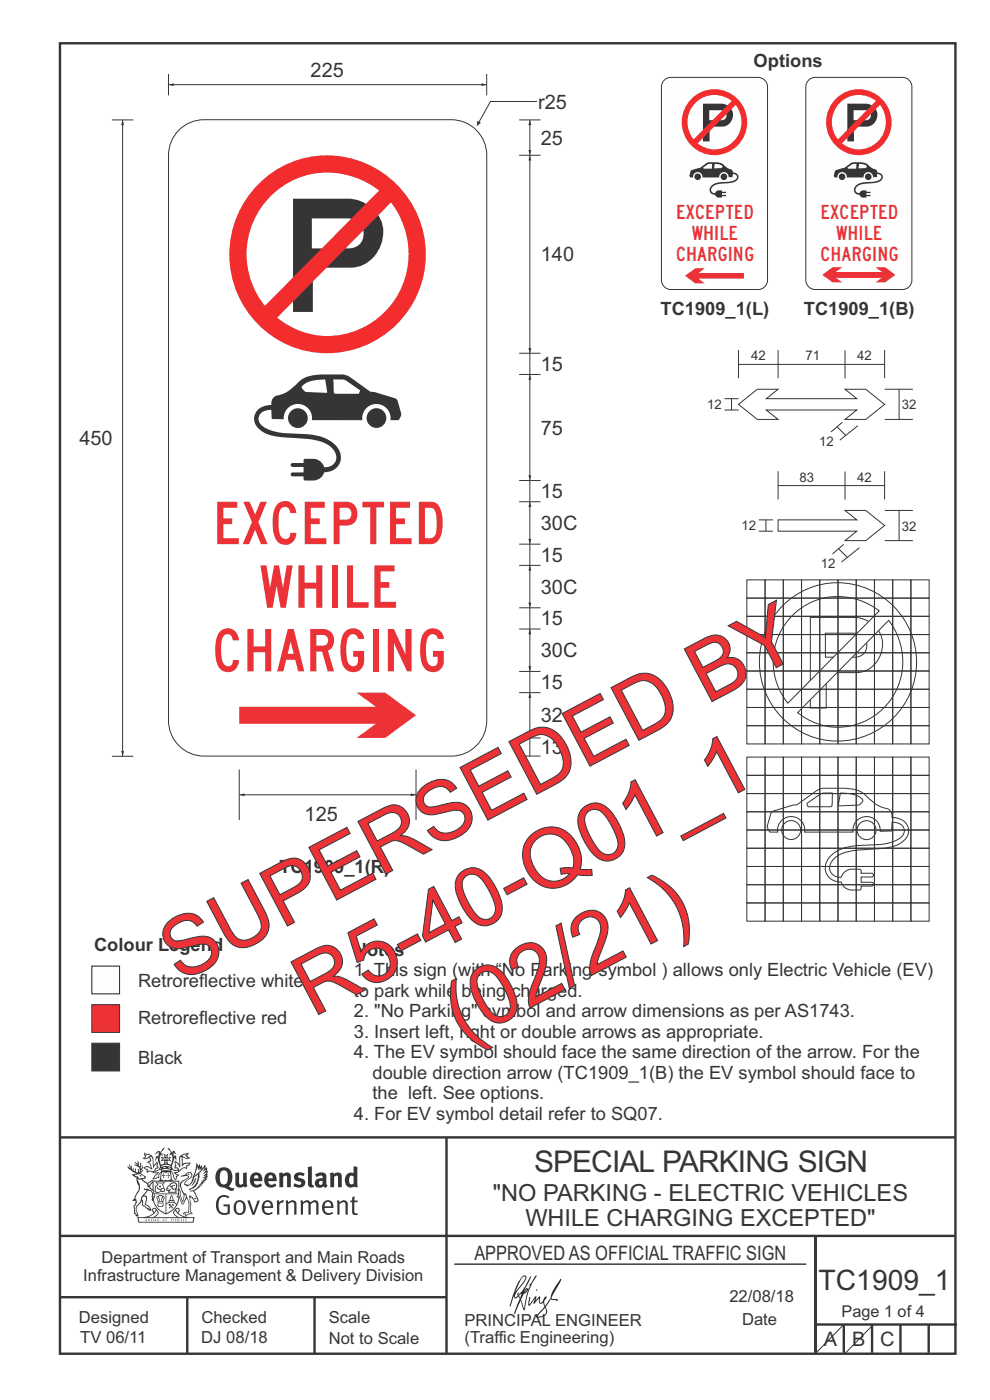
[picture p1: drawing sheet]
<svg xmlns="http://www.w3.org/2000/svg" width="210mm" height="297mm" viewBox="0 0 210 297" stroke-linecap="round" stroke-linejoin="round" font-family="sans-serif">
<defs><g id="words">
<g font-size="17.6" fill="#ed3237">
<text x="38.1" y="208.5" transform="rotate(-28 38.1 208.5)">SUPERSEDED BY</text>
<text x="66.4" y="215.9" transform="rotate(-28 66.4 215.9)">R5-40-Q01_1</text>
<text x="98.1" y="221.4" transform="rotate(-28 98.1 221.4)">(02/21)</text>
</g>
<g font-size="12.5" fill="#ed3237">
<text x="45.1" y="115.4">EXCEPTED</text>
<text x="55" y="128.9">WHILE</text>
<text x="44.9" y="142.4">CHARGING</text>
</g>
<text font-size="6.3" fill="#373435" x="113.3" y="248.6">SPECIAL PARKING SIGN</text>
<text font-size="6" fill="#373435" x="173.6" y="273.7">TC1909_1</text>
<g font-size="5" fill="#373435">
<text x="104.5" y="254.9">&quot;NO PARKING - ELECTRIC VEHICLES</text>
<text x="111.4" y="260.1">WHILE CHARGING EXCEPTED&quot;</text>
</g>
<g font-size="4.2" fill="#373435">
<text x="65.9" y="16.3">225</text>
<text x="114.2" y="23">r25</text>
<text x="114.7" y="30.7">25</text>
<text x="114.7" y="55.4">140</text>
<text x="114.7" y="78.6">15</text>
<text x="16.8" y="94.4">450</text>
<text x="114.7" y="92.2">75</text>
<text x="114.7" y="105.6">15</text>
<text x="114.7" y="112.5">30C</text>
<text x="114.7" y="119.1">15</text>
<text x="114.7" y="126">30C</text>
<text x="114.7" y="132.6">15</text>
<text x="114.7" y="139.5">30C</text>
<text x="114.7" y="146.1">15</text>
<text x="114.7" y="153.2">32</text>
<text x="114.7" y="160">13</text>
<text x="64.6" y="174.1">125</text>
<text x="100.6" y="267.2">APPROVED AS OFFICIAL TRAFFIC SIGN</text>
<text x="174.7" y="285.6">A</text>
<text x="180.8" y="285.6">B</text>
<text x="186.7" y="285.6">C</text>
</g>
<g font-size="4.2" fill="#ed3237">
<text x="143.4" y="46.4">EXCEPTED</text>
<text x="174.1" y="46.4">EXCEPTED</text>
<text x="146.7" y="50.9">WHILE</text>
<text x="177.3" y="50.9">WHILE</text>
<text x="143.3" y="55.4">CHARGING</text>
<text x="174" y="55.4">CHARGING</text>
</g>
<g font-size="3.9" fill="#373435">
<text x="159.9" y="14.3">Options</text>
<text x="140.1" y="66.8">TC1909_1(L)</text>
<text x="170.5" y="66.8">TC1909_1(B)</text>
<text x="59.3" y="185.2">TC1909_1(R)</text>
<text x="20" y="201.7">Colour Legend</text>
<text x="75.1" y="202.8">Notes</text>
<text x="29.3" y="209.3">Retroreflective white</text>
<text x="75.1" y="207.2">1. This sign (with “No Parking”symbol ) allows only Electric Vehicle (EV)</text>
<text x="75.1" y="211.5">to park while being charged.</text>
<text x="75.1" y="215.8">2. &quot;No Parking&quot; symbol and arrow dimensions as per AS1743.</text>
<text x="29.3" y="217.3">Retroreflective red</text>
<text x="75.1" y="220.2">3. Insert left, right or double arrows as appropriate.</text>
<text x="29.3" y="225.6">Black</text>
<text x="75.1" y="224.5">4. The EV symbol should face the same direction of the arrow. For the</text>
<text x="79" y="228.8">double direction arrow (TC1909_1(B) the EV symbol should face to</text>
<text x="79" y="233.2">the left. See options.</text>
<text x="75.1" y="237.5">4. For EV symbol detail refer to SQ07.</text>
</g>
<g font-size="3.5" fill="#373435">
<text x="21.6" y="267.9">Department of Transport and Main Roads</text>
<text x="17.7" y="271.8">Infrastructure Management &amp; Delivery Division</text>
<text x="16.7" y="280.6">Designed</text>
<text x="42.7" y="280.6">Checked</text>
<text x="69.7" y="280.6">Scale</text>
<text x="98.5" y="281.3">PRINCIPAL ENGINEER</text>
<text x="154.7" y="276.2">22/08/18</text>
<text x="157.4" y="281.2">Date</text>
<text x="17" y="284.8">TV 06/11</text>
<text x="42.7" y="284.8">DJ 08/18</text>
<text x="69.7" y="285.2">Not to Scale</text>
<text x="98.5" y="284.8">(Traffic Engineering)</text>
</g>
<text font-size="3.4" fill="#373435" x="178.5" y="279.4">Page 1 of 4</text>
<g font-size="2.8" fill="#373435">
<text x="159.4" y="76.5">42</text>
<text x="170.8" y="76.5">71</text>
<text x="181.9" y="76.5">42</text>
<text x="150" y="86.8">12</text>
<text x="191.3" y="86.9">32</text>
<text x="173.8" y="94.7">12</text>
<text x="169.6" y="102.2">83</text>
<text x="181.9" y="102.2">42</text>
<text x="157.3" y="112.5">12</text>
<text x="191.3" y="112.6">32</text>
<text x="174.1" y="120.5">12</text>
</g>
</g></defs>
<path d="M140.9 17l.9-.5 .5-.1h18.5a1.99 1.99 0 0 1 2 2v41a1.99 1.99 0 0 1-2 2h-18.5a1.99 1.99 0 0 1-2-2v-41l.1-.5z" fill-rule="evenodd" fill="#fefefe" stroke="#373435" stroke-width=".21"/>
<path d="M149.1 22v8h1.4v-3.1h2.7a2.44 2.44 0 0 0 2.3-2.6 2.44 2.44 0 0 0-2.5-2.3zM150.4 23.4h2.6a1.06 1.06 0 0 1 1.1 1 1.06 1.06 0 0 1-1.1 1.1h-2.6z" fill="#373435"/>
<path d="M144.6 26a7 7 0 0 0 13.9 0 7 7 0 0 0-13.9 0zM156 22.3l-8 8.1a5.8 5.8 0 0 0 7.7-.5 5.8 5.8 0 0 0 .3-7.6zM147.5 21.8a5.8 5.8 0 0 1 7.7-.4l-8.1 8.2a5.8 5.8 0 0 1 .4-7.8z" fill-rule="evenodd" fill="#f32c2e"/>
<path d="M152.9 37.5a.7 .7 0 0 1 1.4 0 .7 .7 0 0 1-1.4 0zM146.6 36.2l1.9-.6a4 4 0 0 1 5.2-.5l.5 .5 1 .4 .2 .5a1.27 1.27 0 0 1 1.2 1.3 2.47 2.47 0 0 1-2.5 1.1 3.9 3.9 0 0 0-3.2 1 .71 .71 0 0 0 .1 .8 .71 .71 0 0 0 .7 .3 1.1 1.1 0 0 1 1.5-.5v.2h.7l.2 .1-.2 .2h-.7v.3h.7l.2 .2-.2 .1h-.7v.2a1.1 1.1 0 0 1-1.5-.5 1.15 1.15 0 0 1-1.2-.9 1.15 1.15 0 0 1 .8-1.3 9.5 9.5 0 0 1 3.7-.6 1.09 1.09 0 0 0 1.2-1.3l-.8-.3v.7h-.8a1 1 0 0 0-1.1-1.1 1 1 0 0 0-.9 1.1l-3.6 .1a1 1 0 0 0-1-1.2 1 1 0 0 0-1 1.2 .48 .48 0 0 1-.5 0 .48 .48 0 0 1-.2-.5zM147.3 37.5a.7 .7 0 0 1 1.4 0 .7 .7 0 0 1-1.4 0zM151.6 34.8a1.68 1.68 0 0 1 1.7 .6l-.3 .3h-1.5zM149.2 35.5l.1 .3h1.6l.1-1h-.7z" fill-rule="evenodd" fill="#373435"/>
<path d="M145.3 58.5l2.2-1.6h2l-1.3 1h9.6v1.2h-9.6l1.3 1h-2z" fill-rule="evenodd" fill="#ed3237"/>
<path d="M171.5 17l.9-.5 .5-.1h18.6a1.99 1.99 0 0 1 1.9 2v41a1.99 1.99 0 0 1-1.9 2h-18.6a1.99 1.99 0 0 1-2-2v-41l.1-.5z" fill-rule="evenodd" fill="#fefefe" stroke="#373435" stroke-width=".21"/>
<path d="M179.7 22v8h1.4v-3.1h2.7a2.44 2.44 0 0 0 2.3-2.6 2.44 2.44 0 0 0-2.5-2.3zM181.1 23.4h2.5a1.06 1.06 0 0 1 1.1 1 1.06 1.06 0 0 1-1.1 1.1h-2.5z" fill="#373435"/>
<path d="M175.2 26a7 7 0 0 0 13.9 0 7 7 0 0 0-13.9 0zM186.7 22.3l-8.1 8.1a5.8 5.8 0 0 0 7.7-.5 5.8 5.8 0 0 0 .4-7.6zM178.1 21.8a5.8 5.8 0 0 1 7.7-.4l-8.1 8.2a5.8 5.8 0 0 1 .4-7.8z" fill-rule="evenodd" fill="#f32c2e"/>
<path d="M183.5 37.5a.7 .7 0 0 1 1.4 0 .7 .7 0 0 1-1.4 0zM177.2 36.2l1.9-.6a4 4 0 0 1 5.2-.5l.5 .5 1.1 .4 .2 .5a1.27 1.27 0 0 1 1.1 1.3 2.47 2.47 0 0 1-2.5 1.1 3.9 3.9 0 0 0-3.1 1 .71 .71 0 0 0 0 .8 .71 .71 0 0 0 .7 .3 1.1 1.1 0 0 1 1.5-.5v.2h.7l.2 .1-.2 .2h-.7v.3h.7l.2 .2-.2 .1h-.7v.2a1.1 1.1 0 0 1-1.5-.5 1.15 1.15 0 0 1-1.2-.9 1.15 1.15 0 0 1 .9-1.3 9.5 9.5 0 0 1 3.6-.6 1.09 1.09 0 0 0 1.2-1.3l-.7-.3-.1 .7h-.8a1 1 0 0 0-1.1-1.1 1 1 0 0 0-.9 1.1l-3.6 .1a1 1 0 0 0-1-1.2 1 1 0 0 0-1 1.2 .48 .48 0 0 1-.5 0 .48 .48 0 0 1-.2-.5zM177.9 37.5a.7 .7 0 0 1 1.4 0 .7 .7 0 0 1-1.4 0zM182.3 34.8a1.68 1.68 0 0 1 1.6 .6l-.3 .3h-1.5zM179.8 35.5l.1 .3h1.7l.1-1h-.8z" fill-rule="evenodd" fill="#373435"/>
<g fill="#ed3237">
<path d="M174.4 58.3l2.2-1.6h2l-1.3 1h9.6v1.2h-9.6l1.3 1h-2z" fill-rule="evenodd"/>
<path d="M177.4 57.7h9.7l-1.4-1h2.1l2.1 1.6-2.1 1.6h-2.1l1.4-1h-9.7z" fill-rule="evenodd"/>
</g>
<g fill="none" stroke="#373435" stroke-width=".51">
<path d="M12.7 9.2h190v278h-190zM12.7 241.3h190M94.7 241.4v45.8M12.7 275.2h82M12.7 262.2h190.1M39.7 275.2v12M66.7 275.2v12M173 262.1v24.9M173 281h30M179 281v6M185 281v6M191 281v6"/>
<path d="M197 281v6"/>
</g>
<path d="M96.4 268.2h74.6" fill="none" stroke="#373435" stroke-width=".21"/>
<g fill="#373435">
<path d="M47 248.4a2.55 2.55 0 0 0 0 2.7l.3 .2a.81 .81 0 0 0 1-1v-.5a1.04 1.04 0 0 0-1.1-1.5zM46.3 248.1a1.82 1.82 0 0 1 2.1-.2 1.82 1.82 0 0 1 .9 1.8 2.29 2.29 0 0 1-.8 2l.7 .3h.5l-.2 .6a2.87 2.87 0 0 1-2-.7 2.12 2.12 0 0 1-1.7-3.1z" fill-rule="evenodd"/>
<path d="M49.9 248.9l.8-.2v2a.46 .46 0 0 0 .3 .6 .46 .46 0 0 0 .6-.3v-2.1l.7-.2v2.4l.2 .5-.5 .3-.3-.3a1.02 1.02 0 0 1-1.2 .3 1.02 1.02 0 0 1-.6-1.1z" fill-rule="evenodd"/>
<path d="M54 249.5l-.1 .5h.9a.49 .49 0 0 0-.2-.6 .49 .49 0 0 0-.6 .1zM53.4 249.1a1.34 1.34 0 0 1 1.6-.2 1.34 1.34 0 0 1 .6 1.5v.2h-1.7a.77 .77 0 0 0 .5 .8 .77 .77 0 0 0 .9-.4l.3 .5a1.59 1.59 0 0 1-2 .2 1.59 1.59 0 0 1-.5-2.1z" fill-rule="evenodd"/>
<path d="M57 249.5l-.1 .5h1a.49 .49 0 0 0-.2-.6 .49 .49 0 0 0-.7 .1zM56.4 249.1a1.34 1.34 0 0 1 1.6-.2 1.34 1.34 0 0 1 .7 1.5v.2h-1.8a.77 .77 0 0 0 .5 .8 .77 .77 0 0 0 .9-.4l.4 .5a1.59 1.59 0 0 1-2.1 .2 1.59 1.59 0 0 1-.5-2.1z" fill-rule="evenodd"/>
<path d="M59.2 248.9l.7-.2 .1 .4a.95 .95 0 0 1 1-.3 .95 .95 0 0 1 .7 .8v2.3h-.8v-2.3a.46 .46 0 0 0-.8 .1v2.2h-.8z" fill-rule="evenodd"/>
<path d="M62.6 249.1a1.75 1.75 0 0 1 2-.1l-.2 .5-.6-.2a.43 .43 0 0 0-.6 .3l.4 .3a1.04 1.04 0 0 1 1.2 1.1 1.04 1.04 0 0 1-1.4 1l-1.2-.4 .3-.6 1 .4 .4-.4a.88 .88 0 0 0-1-.5l-.4-.2-.1-.4z" fill-rule="evenodd"/>
<path d="M65.3 247.6l.8-.2 .1 3.8 .3 .2 .1 .4a.88 .88 0 0 1-1 0 .88 .88 0 0 1-.3-1z" fill-rule="evenodd"/>
<path d="M67.8 250.6a.43 .43 0 0 0-.1 .7 .43 .43 0 0 0 .7-.1v-.7zM66.8 249.1a1.7 1.7 0 0 1 2.4 .1v1.9l.3 .4-.4 .5-.5-.4a1.03 1.03 0 0 1-1.7-.1 1.03 1.03 0 0 1 .8-1.5h.7v-.4a.8 .8 0 0 0-1.2 .1z" fill-rule="evenodd"/>
<path d="M70 248.9l.7-.2 .1 .4a.95 .95 0 0 1 1-.3 .95 .95 0 0 1 .7 .8v2.3h-.8v-2.3a.46 .46 0 0 0-.8 .1v2.2h-.8z" fill-rule="evenodd"/>
<path d="M74.3 249.5a1.48 1.48 0 0 0 0 1.7h.5l.2-.1v-1.5l-.3-.2zM75 247.4l.8 .1 .1 4.4h-.7l-.1-.2a1.26 1.26 0 0 1-1.4 0 1.26 1.26 0 0 1-.5-1.3 1.29 1.29 0 0 1 .4-1.4 1.29 1.29 0 0 1 1.4-.1z" fill-rule="evenodd"/>
<path d="M46.4 253.9a1.72 1.72 0 0 1 2.3 0l-.3 .3a1.24 1.24 0 0 0-1.4-.2 1.24 1.24 0 0 0-.6 1.4 1.49 1.49 0 0 0 1.2 1.9l.7-.1v-1.3h-.8l-.1-.4h1.3v1.9a1.93 1.93 0 0 1-2.2 0 1.93 1.93 0 0 1-.7-2.2l.2-.8z" fill-rule="evenodd"/>
<path d="M50.4 255.1a1.65 1.65 0 0 0 .2 2.2 .99 .99 0 0 0 1-1.4 .78 .78 0 0 0-.4-.8 .78 .78 0 0 0-.8 0zM50 254.9a1.33 1.33 0 0 1 1.6-.1 1.33 1.33 0 0 1 .5 1.4 1.31 1.31 0 0 1-1.3 1.6 1.31 1.31 0 0 1-1.2-1.6v-.6z" fill-rule="evenodd"/>
<path d="M52.5 254.7l.4-.1 .9 2.6 .8-2.5h.5l-1.1 3h-.5z" fill-rule="evenodd"/>
<path d="M56.3 255.2l-.2 .7h1.3a.7 .7 0 0 0-.3-.8 .7 .7 0 0 0-.8 .1zM55.9 255a1.22 1.22 0 0 1 1.5-.2 1.22 1.22 0 0 1 .5 1.5h-1.8a.93 .93 0 0 0 .5 1 .93 .93 0 0 0 1.1-.2l.2 .3a1.43 1.43 0 0 1-1.8 .1 1.43 1.43 0 0 1-.6-1.7z" fill-rule="evenodd"/>
<path d="M58.7 254.7l.4-.1 .1 .5 .4-.4 .6-.1-.2 .5a.66 .66 0 0 0-.8 .7v1.9h-.4z" fill-rule="evenodd"/>
<path d="M60.6 254.7l.4-.1 .1 .5a.94 .94 0 0 1 1-.5 .94 .94 0 0 1 .8 .8v2.3h-.5l-.1-2.5a.81 .81 0 0 0-1.2 .3v2.2h-.4z" fill-rule="evenodd"/>
<path d="M63.7 254.7l.5-.1 .1 .5 .4-.3a.78 .78 0 0 1 1.1 .3 .9 .9 0 0 1 1-.5 .9 .9 0 0 1 .8 .8v2.3h-.5l-.1-2.5a.67 .67 0 0 0-1.1 .3v2.2h-.5v-2.4l-.4-.3-.7 .4v2.3h-.5z" fill-rule="evenodd"/>
<path d="M69 255.2l-.1 .7h1.3a.7 .7 0 0 0-.3-.8 .7 .7 0 0 0-.9 .1zM68.7 255a1.22 1.22 0 0 1 1.5-.2 1.22 1.22 0 0 1 .5 1.5h-1.8a.93 .93 0 0 0 .4 1 .93 .93 0 0 0 1.2-.2l.1 .3a1.44 1.44 0 0 1-1.7 .1 1.44 1.44 0 0 1-.6-1.7z" fill-rule="evenodd"/>
<path d="M71.4 254.7l.5-.1 .1 .5a.94 .94 0 0 1 1-.5 .94 .94 0 0 1 .8 .8v2.3h-.5l-.1-2.5a.81 .81 0 0 0-1.2 .3v2.2h-.4z" fill-rule="evenodd"/>
<path d="M74.7 253.9l.5-.1v.9h.7l-.1 .3h-.6v2.2l.1 .2h.5l.1 .3a.75 .75 0 0 1-1.2-.6v-2.1h-.4v-.3h.4z" fill-rule="evenodd"/>
<path d="M30.8 244.9l1.1 .3-.9 .5h-.4l.6-.5zM31.8 245.4h.2a2.44 2.44 0 0 1 .4 1.9l.1 .5 .7-1-.1 .6 .3 .3a.57 .57 0 0 0-.6 .7l-1-.1-.5 .2 .2-.5-.8-.3 .7-.1 .9 .5 .1-.1-.6-1.3-.2-.2h.5zM30.7 244.4l-.1 .5 .2 .4-.6 .4a1.04 1.04 0 0 0 1.4-.1l.2 .6-.3 .1-.2 .4a.94 .94 0 0 1 .8 1.1l-.2-.1a1.16 1.16 0 0 0-1.5-.1l.3 .4 .4 .2 .1 .5 .2 .1 .1-.2a.94 .94 0 0 1 1.1 .2l.8 .1-1.2 1.2a1.13 1.13 0 0 0 1.2-.2l.4-.1-.1-.4 .5-.8a.83 .83 0 0 0-.6 1.1l-.3-.1-.7 .4 1.1-1.4-.5 .1-.5-.1 1.3-.5-.1-.1-.9 .4v-.3l.2-.2 .3 .1 .1-.3-.2-.4v-.6l-.1-.4-.7 1v-.7a1.42 1.42 0 0 0-1.6-1.8z" fill-rule="evenodd"/>
<path d="M38.5 245.2l.5-.2 .7-.1-.6 .3 .8 .5h-.3zM38.3 245.5l.2-.1 .1 2a1.69 1.69 0 0 1 1.6-.6l-.8 .5 .1 .5a1.1 1.1 0 0 0-1.5 .6l-.1-.5-.2-.2h-.5l.3-.4-.3-.7a1.42 1.42 0 0 1 .8 1.1l.2-.1zM37.1 246.2l.1 1-.2 .3 .1 .4h.5l.1 .2a.96 .96 0 0 1-1.1-.1l-.1 .1a1.06 1.06 0 0 0 1.3 .2v.1a.72 .72 0 0 1-1 .2l.3 .5 .6 .2-.4 .2-.1 .6-.2-.3-.4-1.1-.4-.4 .4 .9a1.54 1.54 0 0 0 .7 1.2l.2-.3a.58 .58 0 0 1 .4-.8l.2-.1h-.3l-.5-.3 .9-.5a.93 .93 0 0 1 1.2-.5v.2l.2-.2 .1-.5a.99 .99 0 0 0 .7-.8l-1.3 .1-.3 .2-.1-1.4 .9 .4 .9-.3h-.4l-.5-.4 .4-.7-.6 .2a1.46 1.46 0 0 0-1.4 2.1v.4l-.2-.4z" fill-rule="evenodd"/>
<path d="M35.6 248.9l.2 .1-.1 .3 .4 .1h-.4v.6l-.1-.6h-.3l.3-.1z" fill-rule="evenodd"/>
<path d="M34.6 248.9l.2 .1v.3l.3 .1h-.3l-.1 .6v-.6h-.4l.4-.1z" fill-rule="evenodd"/>
<path d="M34.3 248.8a.57 .57 0 0 1 .9 .2 .57 .57 0 0 1 .9-.2l.2 1.4h-.2a.57 .57 0 0 1-.9 0 .69 .69 0 0 1-1.1 0zM34.2 248.1l-.3 2.1-.2 .4h3l-.2-.4-.3-2.1h-.2v.2l-.8-.1-.8 .1v-.2z" fill-rule="evenodd"/>
<path d="M34.2 252.4a.3 .3 0 0 0 .6 0 .3 .3 0 0 0-.6 0zM33.3 250.9l.3 .3-.3 .4a.79 .79 0 0 0 0 1.3l.8-.2-.1-.3a.55 .55 0 0 1-.7-.6l.1-.1 .2 .3 .3 .2 .8-.2-.4-.7 .4-.4-.7 .2zM33 250.7l1.1 .2 .9-.2-.4 .6 .4 1.2a.56 .56 0 0 1-.8 .3l-.2 .1a.73 .73 0 0 1-.9 .1 .73 .73 0 0 1-.3-1v-.4l.6-.4z" fill-rule="evenodd"/>
<path d="M35.6 251.8l.7-.4a.58 .58 0 0 1 1-.1 .58 .58 0 0 1-.4 .9l-.3-.3a.43 .43 0 0 1 .6-.4 .57 .57 0 0 0-.8 .2l-.2-.1-.3 .1 .4 .2a.55 .55 0 0 0 .9 .4v.5h-1.3l.3-.4-.1-.1-.6 .1 .2-.3-.2-.1zM35.4 251.8l-.1 .2a.39 .39 0 0 0 .2 .6h.3l-.2 .4h1.9l-.1-.8a.86 .86 0 0 0-.1-1.3 .86 .86 0 0 0-1.3 .4z" fill-rule="evenodd"/>
<path d="M36 254.8h.8v.2h-.8zM36.4 253.8l.2 .8h-.4zM36.4 253.5l-.3 .5-.1 .6h-.2v.4l-.7 .4 .2 .1a1.48 1.48 0 0 1 2.1 .2l.2-.1-.6-.5v-.5h-.2l-.1-.6z" fill-rule="evenodd"/>
<path d="M35.8 255.4l.4 .1 .1 .3 .3-.2-.2-.2a.38 .38 0 0 1 .5 .5l-.2-.2-.3 .2 .3 .2-.3 .3-.1-.4-.4 .4-.1-.2 .4-.3-.1-.1-.2 .1z" fill-rule="evenodd"/>
<path d="M34.5 254h.2v.2l-.2 .6h-.2zM33.6 255.3h.9v.2a.55 .55 0 0 1-.8 .4v-.2l-.2-.1zM33.4 254h.2l.2 .8h-.2zM33.6 255l.8-.1 .1 .2h-.8zM33.8 253.7h.5l-.2 1.1h-.1zM33.3 253.8l-.1 .3 .3 1.1a.48 .48 0 0 0-.1 .6 .48 .48 0 0 0 .5 .2h.5a.49 .49 0 0 0 .2-.8l.3-1.1-.1-.3a1.42 1.42 0 0 0-1.5 0z" fill-rule="evenodd"/>
<path d="M33.7 251.5l.4 .1 .1 .3h-.3z" fill-rule="evenodd"/>
<path d="M41.3 250.1l.3-.2-.2 .8-.6 .8h-.2l.5-.7z" fill-rule="evenodd"/>
<path d="M39.7 249l.3-.2 .5 .2a.88 .88 0 0 1-.6 1.1 1.22 1.22 0 0 0-.8 1.3l.5 .2a.72 .72 0 0 0 .9-.4l.5-.8 .2-.6 .8-.6v.2a2.85 2.85 0 0 1-2 2.9l.1 .1a2.13 2.13 0 0 0 1.9-1.5v-.3a2.01 2.01 0 0 0 .3-1.7l1.1-1.3-.4 1 .7-.5-.7 1 .8-.4-.8 .8 .7-.2-.9 .6 .8-.1-.8 .4h.7l-.8 .3 .3 .2h-.4l.2 .3h-.4l.2 .3h-.4l.1 .2h-.1a2.16 2.16 0 0 1-2 1.1l.1 .2 .4-.1a.76 .76 0 0 1 .7 .8l.5 1.2-.6 .2a1.45 1.45 0 0 0-1.1-1.3l.2 1.8-.1 1.8 .4 .3a1.07 1.07 0 0 0-1.2 .4v-.3l-.5-.2a.87 .87 0 0 1 1.1-.1v-.7a4.4 4.4 0 0 0-.6-3.1l-.1-.3h-.2a2.16 2.16 0 0 1-.7-2.2l.3-.4 1.2-.7a.55 .55 0 0 0-.4-.8zM37.8 252.4a.76 .76 0 0 1 .3 1.1l.6 1.6 .4-1.7 .2 .1a.61 .61 0 0 1-.1 .9l-.3 .8-.2 .1-.7-1.6-.3 .1a1.18 1.18 0 0 0 .1-1.4zM41.8 247.5l.2 .7 .3-.5v.6l.4-.5a1.9 1.9 0 0 1-1.2 1.4l-.3 .3zM38.2 249.6l1.4-.2 .2 .2v.3l-.5 .2a1.26 1.26 0 0 0-.9 1.9l.2 .7a1.84 1.84 0 0 1 .1 2.1l-.4-1.4a.96 .96 0 0 0-.4-1.2l-.4 .2a.78 .78 0 0 1 0 1.3l.1 .3h.4l.4 1.1a.38 .38 0 0 0 .2 .4 .38 .38 0 0 0 .4-.1l.6-1.2a2.94 2.94 0 0 1 .4 2.5l-.1 .4h-.8l-.3 .4v.2l.4-.1 .1 .4 .2 .1a1.02 1.02 0 0 1 1.3-.5v-.4l-.3-.1 .1-1.8-.3-1.3h.1a1.14 1.14 0 0 1 .8 1 .63 .63 0 0 0 .8-.2 .63 .63 0 0 0-.2-.9l-.6-1.2 .9-.6 .2-.4h.3l-.1-.2h.4l-.1-.3h.3l-.1-.3 .5-.1-.2-.2 .6-.4v-.2h-.2l.4-.5h-.3l.3-.5-.4 .1 .4-.5v-.3l-.3 .2 .2-.7-.1-.2-.4 .3v-.8l-.6 .8-.2-.8-.2 .5-.3-.7-.1 .6-.5-.8-.1 1.4-.6 1.8a1.81 1.81 0 0 1-1 1.5l-.6-.2a1.75 1.75 0 0 1 1.1-1.2 .75 .75 0 0 0 .1-1.3 .75 .75 0 0 0-1.2 .4z" fill-rule="evenodd"/>
<path d="M41.2 254.1h.3l.2 .2-.4 .1z" fill-rule="evenodd"/>
<path d="M29.4 258.4h11.6l-.1 .8h-11.4zM31.3 258.2l.5-.1a2.48 2.48 0 0 0 1.4-1.3l.3 .5-.5 .6-.5 .3zM32.5 256.6l.3-.2 .2 .1-.3 .7zM37.2 256.8a2.65 2.65 0 0 0 1.8 1.4h-1.1l-.5-.3-.5-.6zM37.4 256.5l.2-.1 .3 .2-.3 .6zM29.2 258.2l.1 1.2h11.8l.2-1.1-.2-.1a4.1 4.1 0 0 1-3.3-.9l.3-.4-.1-.6a1.06 1.06 0 0 0-1.3 1l.2 .4 .6 .5h-4.7l.3-.1a.84 .84 0 0 0 .6-.8 .84 .84 0 0 0-.5-.8l-.3-.2h-.5l-.1 .6 .3 .4a4.2 4.2 0 0 1-3.4 .9z" fill-rule="evenodd"/>
<path d="M31 258.7l.1 .2h-.2zM31 258.5l-.3 .6 .4-.2 .2 .2z" fill-rule="evenodd"/>
<path d="M31.3 258.6h.3v.4a.25 .25 0 0 0 .2-.1 .25 .25 0 0 0-.1-.3h.1a.29 .29 0 0 1 0 .4 .29 .29 0 0 1-.4 0 .29 .29 0 0 1 0-.4z" fill-rule="evenodd"/>
<path d="M32.2 258.6a.22 .22 0 0 1 .3 .2 .22 .22 0 0 1-.3 .2zM32 258.6l.1 .4a.33 .33 0 0 0 .4 0 .33 .33 0 0 0 0-.4 .33 .33 0 0 0-.5 0z" fill-rule="evenodd"/>
<path d="M32.9 258.7l.1 .2h-.2zM32.9 258.5l-.2 .6 .3-.2 .2 .2z" fill-rule="evenodd"/>
<path d="M33.3 258.6h.2l.1 .1 .2-.1-.2 .2 .2 .3-.3-.3-.1 .3h-.1l.2-.3z" fill-rule="evenodd"/>
<path d="M34.7 258.7l.1 .2h-.2zM34.7 258.5l-.3 .6 .4-.2 .2 .2z" fill-rule="evenodd"/>
<path d="M35 258.5h.5l-.2 .1v.5h-.2l.1-.5z" fill-rule="evenodd"/>
<path d="M36.2 258.6l.3-.1-.1 .1v.2h.1h-.1v.3h-.2z" fill-rule="evenodd"/>
<path d="M36.7 258.6h.2v.5h-.2z" fill-rule="evenodd"/>
<path d="M37.3 258.6a.22 .22 0 0 1 .3 .2 .22 .22 0 0 1-.3 .2zM37.1 258.6v.4a.33 .33 0 0 0 .5 0 .33 .33 0 0 0 0-.4 .33 .33 0 0 0-.5 0z" fill-rule="evenodd"/>
<path d="M37.8 258.6l.4-.1-.2 .1v.2h.1h-.1v.2l.2 .1h-.4z" fill-rule="evenodd"/>
<path d="M38.4 258.6h.2l-.1 .4 .2 .1h-.3z" fill-rule="evenodd"/>
<path d="M38.9 258.6h.2v.5h-.2z" fill-rule="evenodd"/>
<path d="M39.3 258.6h.2h-.1l.2 .3-.2 .2-.1-.1v-.1l.2 .1z" fill-rule="evenodd"/>
<path d="M34.2 247.4a1.51 1.51 0 0 1 2 .2 2.67 2.67 0 0 0-2.1 0zM35.7 247.6l.4 .1 .1 .3-.4-.1zM34.6 247.6h.5l.1 .2h-.4zM34 247.8l.3 .2h-.3zM34.9 246.9l.3-.2 .3 .2zM34.9 245.6l.2 .1v.3h-.2zM35 245.1l.2 .2 .2-.2-.1 .3h-.2zM35.1 246.3h.2l.1 .4-.2-.2-.2 .2zM35.3 245.7l.2-.1v.4h-.2zM34.4 245.7h.3l.1 .3-.4 .1 .2-.2zM35.7 245.7h.3l-.2 .2 .2 .2-.4-.1zM32.7 244.9l1-.5-.1 1-.2-.2-.3 .2-.3 1.1 .5-1 .3 .9a1.84 1.84 0 0 1 .2 1.7l.4 .1a2.48 2.48 0 0 1 2.2 0l.2-.2-.2-.7 .7-1.8 .4 .7-.2-1-.2-.1-.2 .3v-.9l.6 .4-.6-.8-.3 .1-.1 .4-.5-.9-.5-.3 .2 .5 .6 .5-.5 .8 .4-.4a2.06 2.06 0 0 1 0 2.3l-.5-.2-.2-.6 .1-.1 .8 .2-.4-.5 .4-.5-.7 .2-.2-.2 .2-.7-.5 .4-.5-.4 .2 .7-.2 .2-.7-.2 .4 .5-.4 .5 .8-.2 .1 .1-.2 .6-.5 .2a2.02 2.02 0 0 1 0-2.2l.3 .5-.1-.7-.3-.1 .8-1.2-.4 .3-.5 .8-.2-.3a.8 .8 0 0 0-.8 .5z" fill-rule="evenodd"/>
<path d="M29.2 250.1l.3 .1a.61 .61 0 0 1 .8 .4l.3 .2a.8 .8 0 0 1 .6 1l.4 .1 .5 .5a1 1 0 0 1 .5 1.1l-.1 .7v-.5h-.1a.96 .96 0 0 0-.8-1.3l-.2-.2h-.7l-.1-.1-.1 .1 .1 .3h.6l-1.2 1.3-.2 1-.4 .6a1.33 1.33 0 0 0-.5 1.8l.2 .5a1.26 1.26 0 0 1-.5-1.5l-.1-.3a1.56 1.56 0 0 0 .4-1.7l-.3 .2 .2-.5a3.2 3.2 0 0 0 .7-3zM30.4 253.9h.4a2.06 2.06 0 0 1-.1 1.6l.7 .5 .4 .4-.6-.1-.8-.6-.1-.9a.51 .51 0 0 1 .1-.9zM28.6 249.3a1.52 1.52 0 0 1 2.1 .5l-1.1 .2-.2-.1-.1-.4h-.5zM27.5 247v.8l-.3-.4h-.1a3.1 3.1 0 0 0 1.9 1.6l-1 .1 .5 .6 .5 .1 .1 1.1a1.84 1.84 0 0 1-.3 2.5l-.4 .9-.3 .4 .2 .1 .4-.1 .1 .4-.2 .5-.3 .2 .1 1.7h.2l.3 .5 .1 .1 .4-.1-.1-.5a1.3 1.3 0 0 1-.1-1.7l.9-1 .1 1.1 .6 .2 .5 .5 .1-.1 .2 .3h.5a1.85 1.85 0 0 0-1.2-1.4l.1-.3a1.39 1.39 0 0 0 0-1.4l-.5-.1 .5-.5a.66 .66 0 0 1 .9-.4 .66 .66 0 0 1 .3 .9l-.1 .4 .2-.1v.2l-.1 .3 .2 .5 .1-.3a2.24 2.24 0 0 0 .1-2.2 .73 .73 0 0 1-.7-.7 .73 .73 0 0 1 .6-.7v-.2a.94 .94 0 0 0-.9 .8 .48 .48 0 0 1-.1-.6 .48 .48 0 0 1 .5-.2l.5-.3a.51 .51 0 0 0-.8 .2l-.5 .2-1-.8h.6l.2-.5-1.2-.7 .5-.5v-.3l-.5 .4 .1-.2a.69 .69 0 0 0 .2-1v.4l-.2 .3v-1.1l-.3-.2 .1 .6-.1 .2-.4-1.3v.7l-.6-.4 .5 .7-.6-.2 .3 .3a1 1 0 0 1 .7 1.4l-.2-.8v.9l-.5-.2v-.8l-.2 .7-.2-.1-.1-.6-.2 .4-.2-.2 .1-.7-.2 .5z" fill-rule="evenodd"/>
<path d="M29.6 249.4l.2-.1 .3 .2z" fill-rule="evenodd"/>
<path d="M32.4 250.5h5.6v2l-.2-.1v-1.7h-5.2v2.5h5.2v-.8l.1 .2-.1 1.1v-.3h-2.5v4a4.1 4.1 0 0 0 2.6-3.6l.1-.1a4 4 0 0 1-2.8 3.9 4.2 4.2 0 0 1-2.8-4.7l.1 1.2 .1-.1a3.8 3.8 0 0 0 2.5 3.4v-4h-2.5l-.2-.9z" fill-rule="evenodd"/>
<circle cx="40" cy="249.1" r=".17"/>
</g>
<g fill="#252726">
<path d="M111.6 273.7l.2-.2-.5 .7zM110.4 274.5l.3 .1-.3 .7-.3-.4zM110.9 270.9l.5-.1a9.3 9.3 0 0 1-2 3.2l-.1 .2 1-2.5zM110.6 271a14.7 14.7 0 0 0-2.2 4.9l-.3 1.2 .1 .1 .8-2.4a.42 .42 0 0 0 .2 .7 .42 .42 0 0 0 .6-.3l.2-.2 .2 .6-1.1 3.1h.2l1.1-2.8 .6 1.9 .2 .2 .2-.5a13.5 13.5 0 0 1 2-6.2l.5-.5-.2-.2-1.6 2.1 .4-.1a14.9 14.9 0 0 0-1.3 5.1l-.4-1.2a1.39 1.39 0 0 1 .2-1.8l.1-.2a.92 .92 0 0 0 .8-1.2 .75 .75 0 0 0-.7 .7l-.2 .2 1.6-3.4h-.1l-.4 .7a10.5 10.5 0 0 1-2.2 3.2l.2-.4a.32 .32 0 0 0-.4 .2 .32 .32 0 0 0 .1 .4l-.5 .4a3.2 3.2 0 0 1 1.1-2.3l.5-.6a2.49 2.49 0 0 0 .7-1.6l-.3-.2z" fill-rule="evenodd"/>
<path d="M115.6 277.5a1.15 1.15 0 0 1 .1 1.3 1.15 1.15 0 0 1-1.2 .5h-.5zM112.3 275.1l-.3 1.7 .3 .2 1.2-1.5-.3 1.1 1.1-1.2a.94 .94 0 0 0 .4 1.2l.5-.3 .3 .9-1.2 1.3a.98 .98 0 0 0-.5 1 1.9 1.9 0 0 0 2.3-1.3l-.1-.3a1.02 1.02 0 0 1 .3-1.4l.5-.9 1.5 .3-.2-.5v.3l-1.1-.2v-.2l2-3.6 .1-.3-.1-.1-1.8 2.7a6.6 6.6 0 0 1-1.5 3l-.2-.2a1.01 1.01 0 0 1 .4-1.4l.1-.2-.3-.2-.3 .5-.2 .5-.5 .4-.2-.4 .1-.9-.2-.1-.8 .9 .2-.9h-.1l-1.4 1.7 .2-1.4v-.1z" fill-rule="evenodd"/>
<path d="M113.7 273.5l.3 .3h-.3z" fill-rule="evenodd"/>
</g>
<path d="M19.5 213.1h5.9v5.9h-5.9z" fill-rule="evenodd" fill="#ed3237" stroke="#373435" stroke-width=".21"/>
<path d="M19.5 221.3h5.9v5.9h-5.9z" fill-rule="evenodd" fill="#373435" stroke="#373435" stroke-width=".21"/>
<path d="M19.5 205h5.9v5.8h-5.9z" fill-rule="evenodd" fill="#fefefe" stroke="#201e1e" stroke-width=".21"/>
<g fill="none" stroke="#373435" stroke-width=".21">
<path d="M112.4 133.4v13.5M158.4 172.2h3.9v3.9h-3.9zM158.4 176.1h3.9v3.9h-3.9zM158.4 180h3.9v3.8h-3.9zM158.4 160.6h3.9v3.9h-3.9zM158.4 164.5h3.9v3.8h-3.9zM158.4 168.3h3.9v3.9h-3.9zM162.3 172.2h3.9v3.9h-3.9zM162.3 176.1h3.9v3.9h-3.9zM162.3 180h3.9v3.8h-3.9zM162.3 160.6h3.9v3.9h-3.9zM162.3 164.5h3.9v3.8h-3.9z"/>
<path d="M162.3 168.3h3.9v3.9h-3.9zM163.7 172.2l4.6-1.4a1.59 1.59 0 0 0 1.5-.6l.6-.4a16 16 0 0 1 4-2.5l2.1-.1a13 13 0 0 1 6.4 1 13.7 13.7 0 0 0 4.3 3.1 1.84 1.84 0 0 1 2 2.1 3.4 3.4 0 0 1 3.5 2.5 3.6 3.6 0 0 1-3 3.6l-1.8 .4-3.3 .3a17.7 17.7 0 0 0-6.8 1.3 2.96 2.96 0 0 0-1.7 3.3 2.24 2.24 0 0 0 2.3 1.3 2.7 2.7 0 0 1 3.3-1.7h.8l.2 .2v.7h2.2a.4 .4 0 0 1 .4 .4 .4 .4 0 0 1-.4 .4h-2.2v1.1h2.2a.4 .4 0 0 1 .4 .4 .4 .4 0 0 1-.4 .4h-2.2v.6l-.2 .2a5.5 5.5 0 0 1-3.3-.5l-.8-1.2a3.1 3.1 0 0 1-3.2-2 3.1 3.1 0 0 1 1.1-3.7 11.4 11.4 0 0 1 7.8-2.1 13.9 13.9 0 0 0 6.4-1.2 1.8 1.8 0 0 0 1.3-1.6 1.8 1.8 0 0 0-.9-1.7l-1.7-.4-.1 1.9h-2.4a2.89 2.89 0 0 0-3-3.1 2.89 2.89 0 0 0-2.7 3.3h-10.3a2.89 2.89 0 0 0-2.9-3.3 2.89 2.89 0 0 0-2.8 3.3h-1.3a.93 .93 0 0 1-.9-.9v-.5l.7-2.4zM166.2 172.2h3.8v3.9h-3.8zM166.2 176.1h3.8v3.9h-3.8zM166.2 180h3.8v3.8h-3.8zM166.2 160.6h3.8v3.9h-3.8zM166.2 164.5h3.8v3.8h-3.8zM166.2 168.3h3.8v3.9h-3.8zM170 172.2h3.9v3.9h-3.9zM170 176.1h3.9v3.9h-3.9zM170 180h3.9v3.8h-3.9zM170 160.6h3.9v3.9h-3.9z"/>
<path d="M170 164.5h3.9v3.8h-3.9zM170 168.3h3.9v3.9h-3.9zM171.2 170.4l3-2 1.8-.2 .6 .1-.2 2.8-4.9 .1-.3-.5zM173.9 172.2h3.9v3.9h-3.9zM173.9 176.1h3.9v3.9h-3.9zM173.9 180h3.9v3.8h-3.9zM173.9 160.6h3.9v3.9h-3.9zM173.9 164.5h3.9v3.8h-3.9zM173.9 168.3h3.9v3.9h-3.9zM177.8 172.2h3.8v3.9h-3.8zM177.8 176.1h3.8v3.9h-3.8zM177.8 180h3.8v3.8h-3.8z"/>
<path d="M177.8 160.6h3.8v3.9h-3.8zM177.8 164.5h3.8v3.8h-3.8zM177.8 168.3h3.8v3.9h-3.8zM178.3 168.3a6.6 6.6 0 0 1 4.7 1.3 1.18 1.18 0 0 1-.8 1.2l-4.3 .2-.1-.3zM181.6 180h3.9v3.8h-3.9zM181.6 172.2h3.9v3.9h-3.9zM181.6 176.1h3.9v3.9h-3.9zM181.6 160.6h3.9v3.9h-3.9zM181.6 164.5h3.9v3.8h-3.9zM181.6 168.3h3.9v3.9h-3.9zM185.5 172.2h3.9v3.9h-3.9zM185.5 176.1h3.9v3.9h-3.9z"/>
<path d="M185.5 180h3.9v3.8h-3.9zM185.5 160.6h3.9v3.9h-3.9zM185.5 164.5h3.9v3.8h-3.9zM185.5 168.3h3.9v3.9h-3.9zM189.4 172.2h3.8v3.9h-3.8zM189.4 176.1h3.8v3.9h-3.8zM189.4 180h3.8v3.8h-3.8zM189.4 160.6h3.8v3.9h-3.8zM189.4 164.5h3.8v3.8h-3.8zM189.4 168.3h3.8v3.9h-3.8zM193.2 172.2h3.9v3.9h-3.9zM193.2 176.1h3.9v3.9h-3.9z"/>
<path d="M193.2 180h3.9v3.8h-3.9zM193.2 160.6h3.9v3.9h-3.9zM193.2 164.5h3.9v3.8h-3.9zM193.2 168.3h3.9v3.9h-3.9zM158.4 183.8h3.9v3.9h-3.9zM158.4 187.7h3.9v3.9h-3.9zM158.4 191.6h3.9v3.8h-3.9zM162.3 183.8h3.9v3.9h-3.9zM162.3 187.7h3.9v3.9h-3.9zM162.3 191.6h3.9v3.8h-3.9zM166.2 183.8h3.8v3.9h-3.8zM166.2 187.7h3.8v3.9h-3.8z"/>
<path d="M166.2 191.6h3.8v3.8h-3.8zM170 183.8h3.9v3.9h-3.9zM170 187.7h3.9v3.9h-3.9zM170 191.6h3.9v3.8h-3.9zM173.9 183.8h3.9v3.9h-3.9zM173.9 187.7h3.9v3.9h-3.9zM173.9 191.6h3.9v3.8h-3.9zM177.8 183.8h3.8v3.9h-3.8zM177.8 187.7h3.8v3.9h-3.8zM177.8 191.6h3.8v3.8h-3.8zM181.6 183.8h3.9v3.9h-3.9zM181.6 187.7h3.9v3.9h-3.9z"/>
<path d="M181.6 191.6h3.9v3.8h-3.9zM185.5 183.8h3.9v3.9h-3.9zM185.5 187.7h3.9v3.9h-3.9zM185.5 191.6h3.9v3.8h-3.9zM189.4 183.8h3.8v3.9h-3.8zM189.4 187.7h3.8v3.9h-3.8zM189.4 191.6h3.8v3.8h-3.8zM193.2 183.8h3.9v3.9h-3.9zM193.2 187.7h3.9v3.9h-3.9zM193.2 191.6h3.9v3.8h-3.9zM179 281l-6.1 6.2"/>
<circle cx="167.8" cy="176.1" r="2.01"/>
<circle cx="183.8" cy="176.1" r="2.01"/>
</g>
<g fill="#373435">
<path d="M112.4 133.4l.3 1.1h-.6z"/>
<path d="M112.1 141.3h.6l-.3 1.1z"/>
</g>
<path d="M112.4 119.9v9" fill="none" stroke="#373435" stroke-width=".21"/>
<g fill="#373435">
<path d="M112.4 119.9l.3 1.1h-.6z"/>
<path d="M112.1 127.8h.6l-.3 1.1z"/>
</g>
<path d="M112.4 106.4v9" fill="none" stroke="#373435" stroke-width=".21"/>
<g fill="#373435">
<path d="M112.4 106.4l.3 1.1h-.6z"/>
<path d="M112.1 114.3h.6l-.3 1.1z"/>
</g>
<path d="M112.4 32.9v42" fill="none" stroke="#373435" stroke-width=".21"/>
<g fill="#373435">
<path d="M112.4 32.9l.3 1.1h-.6z"/>
<path d="M112.1 73.8h.6l-.3 1.1z"/>
</g>
<path d="M35.7 18h67.5" fill="none" stroke="#373435" stroke-width=".21"/>
<g fill="#373435">
<path d="M35.7 18l1.1-.3v.6z"/>
<path d="M102.1 17.7l1.1 .3-1.1 .3z"/>
</g>
<path d="M112.4 79.4v22.5" fill="none" stroke="#373435" stroke-width=".21"/>
<g fill="#373435">
<path d="M112.4 79.4l.3 1.1h-.6z"/>
<path d="M112.1 100.8h.6l-.3 1.1z"/>
</g>
<path d="M112.4 25.4v7.5" fill="none" stroke="#373435" stroke-width=".21"/>
<g fill="#373435">
<path d="M112.4 25.4l.3 1.1h-.6z"/>
<path d="M112.1 31.8h.6l-.3 1.1z"/>
</g>
<path d="M112.4 146.9v9.6" fill="none" stroke="#373435" stroke-width=".21"/>
<g fill="#373435">
<path d="M112.4 146.9l.3 1.1h-.6z"/>
<path d="M112.1 155.4h.6l-.3 1.1z"/>
</g>
<path d="M62.2 42.2v24h4.2v-9.4h8a7.4 7.4 0 0 0 6.9-8.4 7.7 7.7 0 0 0-7.5-6.2zM66.1 46.3h7.6a3.2 3.2 0 0 1 3.4 3.1 3.2 3.2 0 0 1-3.3 3.3h-7.7z" fill="#373435"/>
<path d="M55.3 38.5a20.9 20.9 0 0 0 .5 31.3 20.9 20.9 0 0 0 31-4.3 20.9 20.9 0 0 0-2.5-26.3 20.9 20.9 0 0 0-26.3-2.8zM82.9 42.9l-24.1 24.5a17.2 17.2 0 0 0 20.5 .7 17.2 17.2 0 0 0 6.6-19.5l-1.3-3zM57.9 41.1a17.4 17.4 0 0 1 22.5-.7l-24.2 24.5a17.4 17.4 0 0 1 1.7-23.8z" fill-rule="evenodd" fill="#f32c2e"/>
<g fill="none" stroke="#373435" stroke-width=".21">
<path d="M103.2 15.7v4.5M110.1 32.9h4.6M110.1 25.4h4.6M110.1 74.9h4.6M110.1 115.4h4.6M110.1 119.9h4.6M110.1 106.4h4.6M110.1 101.9h4.6M110.1 128.9h4.6M110.1 133.4h4.6M110.1 156.6h4.6M110.1 146.9h4.6"/>
<path d="M110.1 142.4h4.6"/>
</g>
<path d="M61.1 88.7a2.1 2.1 0 0 0 4.2 0 2.1 2.1 0 0 0-4.2 0zM54.6 87a2.86 2.86 0 0 0 .9 4.4 11.9 11.9 0 0 0 6.2 1.5h.7a15.7 15.7 0 0 1 7.3 1.5 3 3 0 0 1 1.5 3.4 2.33 2.33 0 0 1-2.4 1.3 2.81 2.81 0 0 0-3.4-1.8h-.8l-.2 .3v.6h-2.3a.42 .42 0 0 0-.5 .4 .42 .42 0 0 0 .5 .5h2.3v1.1h-2.3a.42 .42 0 0 0-.5 .4 .42 .42 0 0 0 .5 .5h2.3v.6l.2 .2a5.7 5.7 0 0 0 3.4-.5l.8-1.2a3.3 3.3 0 0 0 3.4-2.1 3.3 3.3 0 0 0-1.2-3.9 11.8 11.8 0 0 0-8.1-2.2 14.4 14.4 0 0 1-6.7-1.2 1.88 1.88 0 0 1-1.3-1.7 1.88 1.88 0 0 1 1-1.8l1.7-.4 .1 2h2.5a3 3 0 0 1 3.1-3.2 3 3 0 0 1 2.9 3.4h10.7a3 3 0 0 1 2.9-3.4 3 3 0 0 1 3 3.4h1.3a.96 .96 0 0 0 1-.9v-.5l-.7-2.6-.3-.4-4.8-1.6a1.66 1.66 0 0 1-1.5-.5l-.6-.5a16.7 16.7 0 0 0-4.2-2.6l-2.2-.1a17 17 0 0 0-6.1 .7l-.6 .3a14.2 14.2 0 0 1-4.5 3.3 1.88 1.88 0 0 0-2 1.7v.5l-.8 .1a3.7 3.7 0 0 0-2.2 1zM77.8 88.7a2.09 2.09 0 0 0 4.1 0 2.09 2.09 0 0 0-4.1 0zM64.1 81.9a1.23 1.23 0 0 0 .8 1.3l4.4 .1 .1-.2-.4-2.6a8 8 0 0 0-4.4 1zM70.8 80.5l2.4 .1 3.1 2.2-.2 .6-5.2 .1-.1-.6z" fill-rule="evenodd" fill="#373435"/>
<path d="M110.1 79.4h4.6M112.4 74.9v4.5M112.4 101.9v4.5M112.4 115.4v4.5M112.4 128.9v4.5" fill="none" stroke="#373435" stroke-width=".21"/>
<path d="M50.7 149.9h29l-4.1-3h6.1l6.5 4.8-6.5 4.8h-6.1l4.1-3h-29z" fill-rule="evenodd" fill="#ed3237"/>
<path d="M38.3 27.2a7.5 7.5 0 0 1 4.9-1.8h52.5a7.5 7.5 0 0 1 7.5 7.5v120a7.5 7.5 0 0 1-7.5 7.5h-52.5a7.5 7.5 0 0 1-7.5-7.5v-120a7.5 7.5 0 0 1 2.6-5.7zM113.9 21.5h-9.9l-2.8 5.2" fill="none" stroke="#373435" stroke-width=".21"/>
<path d="M101.2 25.6l.8 .5-.8 .6z" fill="#373435"/>
<path d="M112.4 156.6v3.8M50.7 163.2v10.8M50.7 168.6h37.5M88.2 163.2v10.8M110.1 160.4h4.6" fill="none" stroke="#373435" stroke-width=".21"/>
<g fill="#373435">
<path d="M87.1 168.3l1.1 .3-1.1 .3z"/>
<path d="M50.7 168.6l1.2-.3v.6z"/>
</g>
<path d="M26 25.4v135" fill="none" stroke="#373435" stroke-width=".21"/>
<g fill="#373435">
<path d="M26 25.4l.3 1.1h-.6z"/>
<path d="M25.7 159.3h.6l-.3 1.1z"/>
</g>
<g fill="none" stroke="#373435" stroke-width=".21">
<path d="M35.7 15.7v4.5M23.7 25.4h4.6M156.6 77.3h31M156.6 74.3v5.9M165 74.3v5.9M179.2 74.3v6M187.6 74.3v5.9M153.7 84.6h3M153.7 87h3M155.2 84.6v2.4M156.6 85.8l4-3.2h4.4l-2.5 2h19.2l-2.5-2h4.4l4 3.2-4 3.2h-4.4l2.5-2h-19.2l2.5 2h-4.4zM177.6 90.5l1.8 1.9"/>
<path d="M178.7 89.6l-2.4 2M182 90.3l-3.8 3.1M187.7 82.6h5.9M187.7 89h5.9M190.7 82.6v6.4M23.7 160.4h4.6"/>
</g>
<path d="M171.9 131v19.2h3.4v-7.5h6.4a5.9 5.9 0 0 0 5.5-6.1 5.9 5.9 0 0 0-6-5.6zM175.1 134.3h6a2.55 2.55 0 0 1 2.8 2.5 2.55 2.55 0 0 1-2.7 2.6h-6.1z" fill="#fefefe" stroke="#373435" stroke-width=".21"/>
<path d="M166.5 128a16.8 16.8 0 0 0 .8 25.5 16.8 16.8 0 0 0 25-4.7 16.8 16.8 0 0 0-8.5-24 16.3 16.3 0 0 0-17.3 3.2zM188.5 131.6l-19.3 19.6a13.8 13.8 0 0 0 17 .1 13.8 13.8 0 0 0 4.2-16.5l-.8-1.6zM168.5 130.1a13.9 13.9 0 0 1 18-.5l-19.4 19.6a13.9 13.9 0 0 1 1.4-19.1z" fill-rule="evenodd" fill="#fefefe" stroke="#373435" stroke-width=".21"/>
<g fill="none" stroke="#373435" stroke-width=".21">
<path d="M165 100v5.9M187.6 100v5.9M161 110.3h3M161 112.7h3M162.5 110.3v2.4M165 103h22.6M165 110.3h16.7l-2.5-2h4.4l4 3.2-4 3.2h-4.4l2.5-2h-16.7zM177.9 116.4l1.8 1.8M179 115.5l-2.4 2M179.2 100v6M182.3 116.2l-3.8 3M187.7 108.3h5.9"/>
<path d="M187.7 114.7h5.9M190.7 108.3v6.4M158.4 134.6h3.9v3.9h-3.9zM158.4 138.5h3.9v3.9h-3.9zM158.4 123h3.9v3.9h-3.9zM158.4 126.9h3.9v3.9h-3.9zM158.4 130.8h3.9v3.8h-3.9zM162.3 134.6h3.9v3.9h-3.9zM162.3 138.5h3.9v3.9h-3.9zM162.3 123h3.9v3.9h-3.9zM162.3 126.9h3.9v3.9h-3.9zM162.3 130.8h3.9v3.8h-3.9z"/>
<path d="M166.2 134.6h3.8v3.9h-3.8zM166.2 138.5h3.8v3.9h-3.8zM166.2 123h3.8v3.9h-3.8zM166.2 126.9h3.8v3.9h-3.8zM166.2 130.8h3.8v3.8h-3.8zM170 134.6h3.9v3.9h-3.9zM170 138.5h3.9v3.9h-3.9zM170 123h3.9v3.9h-3.9zM170 126.9h3.9v3.9h-3.9zM170 130.8h3.9v3.8h-3.9zM173.9 134.6h3.9v3.9h-3.9zM173.9 138.5h3.9v3.9h-3.9z"/>
<path d="M173.9 123h3.9v3.9h-3.9zM173.9 126.9h3.9v3.9h-3.9zM173.9 130.8h3.9v3.8h-3.9zM177.8 134.6h3.8v3.9h-3.8zM177.8 138.5h3.8v3.9h-3.8zM177.8 123h3.8v3.9h-3.8zM177.8 126.9h3.8v3.9h-3.8zM177.8 130.8h3.8v3.8h-3.8zM181.6 134.6h3.9v3.9h-3.9zM181.6 138.5h3.9v3.9h-3.9zM181.6 123h3.9v3.9h-3.9zM181.6 126.9h3.9v3.9h-3.9z"/>
<path d="M181.6 130.8h3.9v3.8h-3.9zM185.5 134.6h3.9v3.9h-3.9zM185.5 138.5h3.9v3.9h-3.9zM185.5 123h3.9v3.9h-3.9zM185.5 126.9h3.9v3.9h-3.9zM185.5 130.8h3.9v3.8h-3.9zM189.4 134.6h3.8v3.9h-3.8zM189.4 138.5h3.8v3.9h-3.8zM189.4 123h3.8v3.9h-3.8zM189.4 126.9h3.8v3.9h-3.8zM189.4 130.8h3.8v3.8h-3.8zM193.2 134.6h3.9v3.9h-3.9z"/>
<path d="M193.2 138.5h3.9v3.9h-3.9zM193.2 123h3.9v3.9h-3.9zM193.2 126.9h3.9v3.9h-3.9zM193.2 130.8h3.9v3.8h-3.9zM158.4 142.4h3.9v3.8h-3.9zM158.4 146.2h3.9v3.9h-3.9zM158.4 150.1h3.9v3.9h-3.9zM158.4 154h3.9v3.8h-3.9zM162.3 142.4h3.9v3.8h-3.9zM162.3 146.2h3.9v3.9h-3.9zM162.3 150.1h3.9v3.9h-3.9zM162.3 154h3.9v3.8h-3.9z"/>
<path d="M166.2 142.4h3.8v3.8h-3.8zM166.2 146.2h3.8v3.9h-3.8zM166.2 150.1h3.8v3.9h-3.8zM166.2 154h3.8v3.8h-3.8zM170 142.4h3.9v3.8h-3.9zM170 146.2h3.9v3.9h-3.9zM170 150.1h3.9v3.9h-3.9zM170 154h3.9v3.8h-3.9zM173.9 142.4h3.9v3.8h-3.9zM173.9 146.2h3.9v3.9h-3.9zM173.9 150.1h3.9v3.9h-3.9zM173.9 154h3.9v3.8h-3.9z"/>
<path d="M177.8 142.4h3.8v3.8h-3.8zM177.8 146.2h3.8v3.9h-3.8zM177.8 150.1h3.8v3.9h-3.8zM177.8 154h3.8v3.8h-3.8zM181.6 142.4h3.9v3.8h-3.9zM181.6 146.2h3.9v3.9h-3.9zM181.6 150.1h3.9v3.9h-3.9zM181.6 154h3.9v3.8h-3.9zM185.5 142.4h3.9v3.8h-3.9zM185.5 146.2h3.9v3.9h-3.9zM185.5 150.1h3.9v3.9h-3.9zM185.5 154h3.9v3.8h-3.9z"/>
<path d="M189.4 142.4h3.8v3.8h-3.8zM189.4 146.2h3.8v3.9h-3.8zM189.4 150.1h3.8v3.9h-3.8zM189.4 154h3.8v3.8h-3.8zM193.2 142.4h3.9v3.8h-3.9zM193.2 146.2h3.9v3.9h-3.9zM193.2 150.1h3.9v3.9h-3.9zM193.2 154h3.9v3.8h-3.9zM185.3 281l-6.1 6.2"/>
</g>
<use href="#words"/>
</svg>
